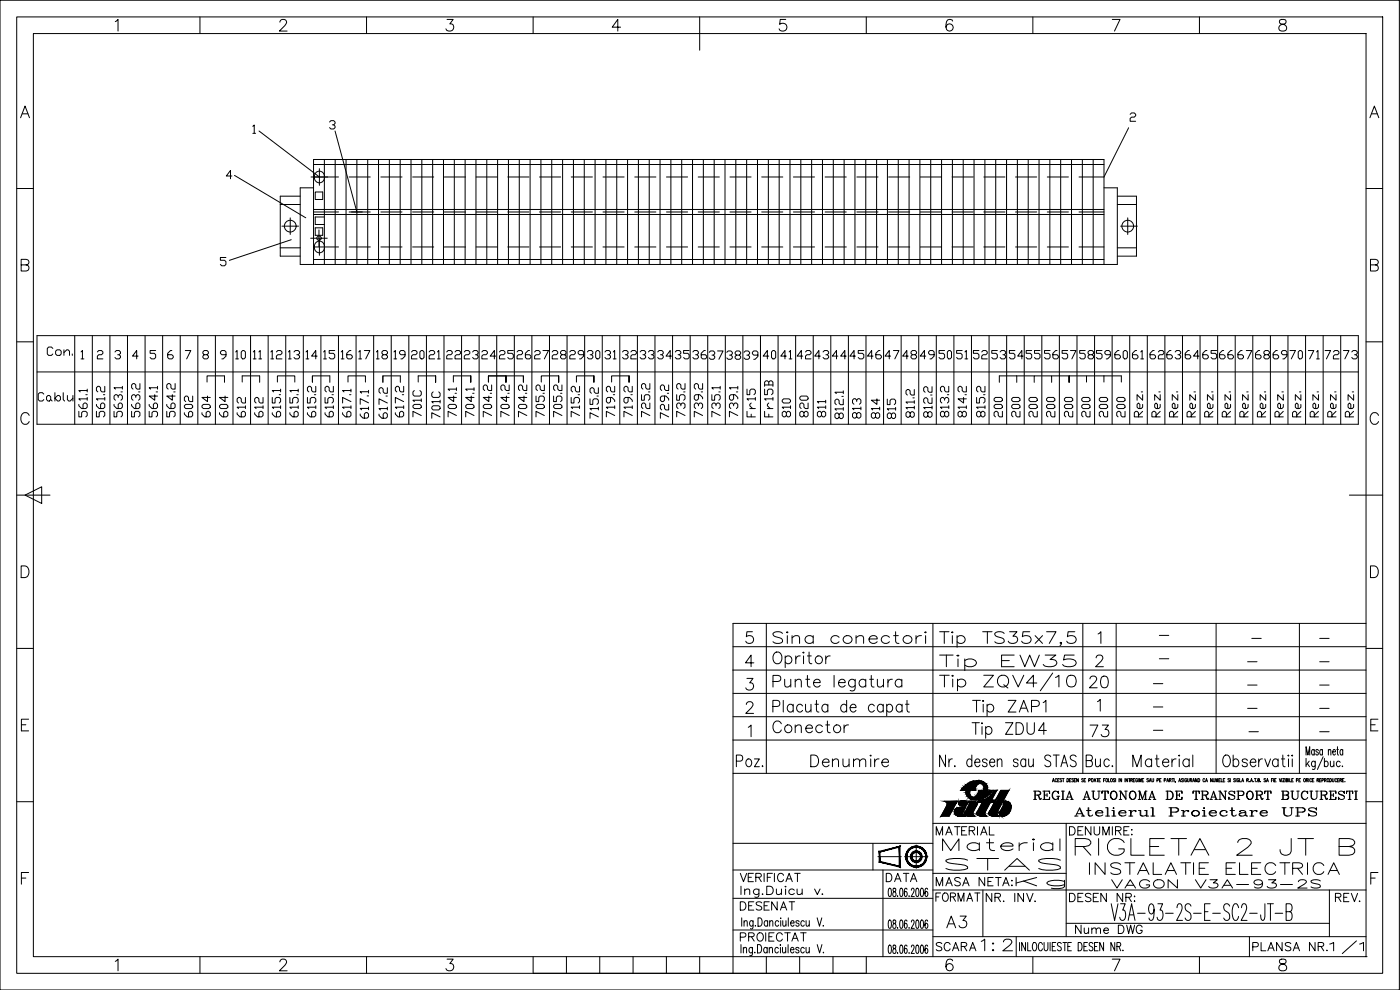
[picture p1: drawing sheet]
<svg xmlns="http://www.w3.org/2000/svg" width="420mm" height="297mm" viewBox="0 0 420 297" stroke-linecap="round" stroke-linejoin="round" font-family="sans-serif">
<defs><g id="words">
<text font-size="9.3" x="280.8" y="208.5">Tip ZQV4/10</text>
<text font-size="8.8" x="321.4" y="257.9">RIGLETA 2 JT B</text>
<g font-size="8.4">
<text x="280.8" y="195.4">Tip TS35x7,5</text>
<text x="280.8" y="202.5">Tip EW35</text>
<text x="290.3" y="222.6">Tip ZDU4</text>
</g>
<text font-size="7.5" x="397.9" y="287.5">1/1</text>
<g font-size="7.1">
<text x="230.7" y="194.4">Sina conectori</text>
<text x="230.7" y="221.2">Conector</text>
<text x="326" y="222.2">73</text>
<text x="219.8" y="231.4">Poz.</text>
<text x="242" y="231.4">Denumire</text>
<text x="281.5" y="256.5">Material</text>
<text x="282.6" y="262.5">STAS</text>
<text x="325.6" y="263.5">INSTALATIE ELECTRICA</text>
<text x="282.9" y="279.8">A3</text>
<text x="293.2" y="286.5">1:2</text>
</g>
<g font-size="6.6">
<text x="325.6" y="207.4">20</text>
<text x="303.7" y="267.8">Kg</text>
</g>
<g font-size="6.2">
<text x="10.2" y="121.7">Cablu</text>
<text x="43" y="126.3" transform="rotate(-90 43 126.3)">563.2</text>
<text x="48.3" y="126.3" transform="rotate(-90 48.3 126.3)">564.1</text>
<text x="169.7" y="126.3" transform="rotate(-90 169.7 126.3)">705.2</text>
<text x="175" y="126.3" transform="rotate(-90 175 126.3)">715.2</text>
<text x="180.6" y="126.6" transform="rotate(-90 180.6 126.6)">715.2</text>
<text x="344" y="126.3" transform="rotate(-90 344 126.3)">Rez.</text>
<text x="349.2" y="126.3" transform="rotate(-90 349.2 126.3)">Rez.</text>
<text x="321.4" y="246.2">Atelierul Proiectare UPS</text>
<text x="220.8" y="274.5">DESENAT</text>
</g>
<g font-size="5.7">
<text x="13.1" y="107.9">Con.</text>
<text x="69.5" y="109">10</text>
<text x="74.8" y="109">11</text>
<text x="80.1" y="109">12</text>
<text x="85.4" y="109">13</text>
<text x="90.7" y="109">14</text>
<text x="101.2" y="109">16</text>
<text x="111.8" y="109">18</text>
<text x="127.7" y="109">21</text>
<text x="133" y="109">22</text>
<text x="143.2" y="109">24</text>
<text x="153.8" y="109">26</text>
<text x="159.1" y="109">27</text>
<text x="169.7" y="109">29</text>
<text x="175" y="109">30</text>
<text x="180.3" y="109">31</text>
<text x="185.6" y="109">32</text>
<text x="190.9" y="109">33</text>
<text x="201.4" y="109">35</text>
<text x="206.7" y="109">36</text>
<text x="217" y="109">38</text>
<text x="233.2" y="109">41</text>
<text x="243.4" y="109">43</text>
<text x="248.7" y="109">44</text>
<text x="254" y="109">45</text>
<text x="259.3" y="109">46</text>
<text x="264.2" y="109">47</text>
<text x="274.8" y="109">49</text>
<text x="280.5" y="109">50</text>
<text x="285.8" y="109">51</text>
<text x="291" y="109">52</text>
<text x="301.6" y="109">54</text>
<text x="312.2" y="109">56</text>
<text x="322.8" y="109">58</text>
<text x="333.4" y="109">60</text>
<text x="338.7" y="109">61</text>
<text x="344" y="109">62</text>
<text x="354.5" y="109">64</text>
<text x="359.8" y="109">65</text>
<text x="370.4" y="109">67</text>
<text x="375.7" y="109">68</text>
<text x="385.9" y="109">70</text>
<text x="391.2" y="109">71</text>
<text x="401.8" y="109">73</text>
<text x="27.2" y="126.3" transform="rotate(-90 27.2 126.3)">561.1</text>
<text x="32.5" y="126.3" transform="rotate(-90 32.5 126.3)">561.2</text>
<text x="37.7" y="126.3" transform="rotate(-90 37.7 126.3)">563.1</text>
<text x="53.3" y="126.3" transform="rotate(-90 53.3 126.3)">564.2</text>
<text x="58.6" y="126.3" transform="rotate(-90 58.6 126.3)">602</text>
<text x="63.9" y="126.3" transform="rotate(-90 63.9 126.3)">604</text>
<text x="69.1" y="126.3" transform="rotate(-90 69.1 126.3)">604</text>
<text x="74.4" y="126.3" transform="rotate(-90 74.4 126.3)">612</text>
<text x="79.7" y="126.3" transform="rotate(-90 79.7 126.3)">612</text>
<text x="85" y="126.3" transform="rotate(-90 85 126.3)">615.1</text>
<text x="90.3" y="126.3" transform="rotate(-90 90.3 126.3)">615.1</text>
<text x="95.6" y="126.3" transform="rotate(-90 95.6 126.3)">615.2</text>
<text x="100.9" y="126.3" transform="rotate(-90 100.9 126.3)">615.2</text>
<text x="106.2" y="126.3" transform="rotate(-90 106.2 126.3)">617.1</text>
<text x="111.5" y="126.6" transform="rotate(-90 111.5 126.6)">617.1</text>
<text x="117.1" y="126.6" transform="rotate(-90 117.1 126.6)">617.2</text>
<text x="122.1" y="126.3" transform="rotate(-90 122.1 126.3)">617.2</text>
<text x="127.4" y="126.3" transform="rotate(-90 127.4 126.3)">701C</text>
<text x="133" y="126.6" transform="rotate(-90 133 126.6)">701C</text>
<text x="137.9" y="126.3" transform="rotate(-90 137.9 126.3)">704.1</text>
<text x="143.2" y="126.3" transform="rotate(-90 143.2 126.3)">704.1</text>
<text x="148.5" y="126.3" transform="rotate(-90 148.5 126.3)">704.2</text>
<text x="153.8" y="126.3" transform="rotate(-90 153.8 126.3)">704.2</text>
<text x="159.1" y="126.3" transform="rotate(-90 159.1 126.3)">704.2</text>
<text x="164.4" y="126.3" transform="rotate(-90 164.4 126.3)">705.2</text>
<text x="185.2" y="126.3" transform="rotate(-90 185.2 126.3)">719.2</text>
<text x="190.5" y="126.3" transform="rotate(-90 190.5 126.3)">719.2</text>
<text x="195.8" y="126.3" transform="rotate(-90 195.8 126.3)">725.2</text>
<text x="201.4" y="126.6" transform="rotate(-90 201.4 126.6)">729.2</text>
<text x="206.4" y="126.3" transform="rotate(-90 206.4 126.3)">735.2</text>
<text x="211.7" y="126.3" transform="rotate(-90 211.7 126.3)">739.2</text>
<text x="217" y="126.3" transform="rotate(-90 217 126.3)">735.1</text>
<text x="222.2" y="126.3" transform="rotate(-90 222.2 126.3)">739.1</text>
<text x="227.5" y="126.3" transform="rotate(-90 227.5 126.3)">Fr15</text>
<text x="232.8" y="126.3" transform="rotate(-90 232.8 126.3)">Fr15B</text>
<text x="238.1" y="126.3" transform="rotate(-90 238.1 126.3)">810</text>
<text x="243.4" y="126.3" transform="rotate(-90 243.4 126.3)">820</text>
<text x="248.7" y="126.3" transform="rotate(-90 248.7 126.3)">811</text>
<text x="254" y="127" transform="rotate(-90 254 127)">812.1</text>
<text x="259.3" y="126.6" transform="rotate(-90 259.3 126.6)">813</text>
<text x="264.9" y="126.6" transform="rotate(-90 264.9 126.6)">814</text>
<text x="269.5" y="126.6" transform="rotate(-90 269.5 126.6)">815</text>
<text x="280.5" y="126.3" transform="rotate(-90 280.5 126.3)">812.2</text>
<text x="285.8" y="126.3" transform="rotate(-90 285.8 126.3)">813.2</text>
<text x="291" y="126.3" transform="rotate(-90 291 126.3)">814.2</text>
<text x="296.3" y="126.3" transform="rotate(-90 296.3 126.3)">815.2</text>
<text x="301.6" y="126.3" transform="rotate(-90 301.6 126.3)">200</text>
<text x="306.9" y="126.3" transform="rotate(-90 306.9 126.3)">200</text>
<text x="312.2" y="126.3" transform="rotate(-90 312.2 126.3)">200</text>
<text x="317.5" y="126.3" transform="rotate(-90 317.5 126.3)">200</text>
<text x="322.8" y="126.3" transform="rotate(-90 322.8 126.3)">200</text>
<text x="328.1" y="126.3" transform="rotate(-90 328.1 126.3)">200</text>
<text x="333.4" y="126.3" transform="rotate(-90 333.4 126.3)">200</text>
<text x="338.7" y="126.3" transform="rotate(-90 338.7 126.3)">200</text>
<text x="354.2" y="126.3" transform="rotate(-90 354.2 126.3)">Rez.</text>
<text x="359.5" y="126.3" transform="rotate(-90 359.5 126.3)">Rez.</text>
<text x="364.8" y="126.3" transform="rotate(-90 364.8 126.3)">Rez.</text>
<text x="370.1" y="126.3" transform="rotate(-90 370.1 126.3)">Rez.</text>
<text x="375.4" y="126.3" transform="rotate(-90 375.4 126.3)">Rez.</text>
<text x="380.6" y="126.3" transform="rotate(-90 380.6 126.3)">Rez.</text>
<text x="385.9" y="126.3" transform="rotate(-90 385.9 126.3)">Rez.</text>
<text x="391.2" y="126.3" transform="rotate(-90 391.2 126.3)">Rez.</text>
<text x="396.5" y="126.3" transform="rotate(-90 396.5 126.3)">Rez.</text>
<text x="401.8" y="126.3" transform="rotate(-90 401.8 126.3)">Rez.</text>
<text x="407.1" y="126.3" transform="rotate(-90 407.1 126.3)">Rez.</text>
<text x="309" y="240.9">REGIA AUTONOMA DE TRANSPORT BUCURESTI</text>
<text x="279.8" y="251.9">MATERIAL</text>
<text x="319.6" y="251.9">DENUMIRE:</text>
<text x="220.8" y="265.6">VERIFICAT</text>
<text x="264.6" y="265.6">DATA</text>
<text x="279.8" y="267.1">MASA NETA:</text>
<text x="332.3" y="267.8">VAGON V3A-93-2S</text>
<text x="279.8" y="271.6">FORMAT</text>
<text x="294.9" y="271.6">NR. INV.</text>
<text x="319.6" y="271.6">DESEN NR:</text>
<text x="399.7" y="271.6">REV.</text>
<text x="321.4" y="281.2">Nume DWG</text>
<text x="220.8" y="283.6">PROIECTAT</text>
<text x="279.8" y="286.5">SCARA</text>
<text x="374.6" y="286.5">PLANSA NR.</text>
</g>
<g font-size="2.6">
<text x="346.8" y="191.9">-</text>
<text x="374.3" y="192.6">-</text>
<text x="394.8" y="192.6">-</text>
<text x="346.8" y="199">-</text>
<text x="373.2" y="199.7">-</text>
<text x="394.8" y="199.7">-</text>
<text x="345" y="206.4">-</text>
<text x="373.2" y="206.7">-</text>
<text x="394.8" y="206.7">-</text>
<text x="345" y="213.4">-</text>
<text x="373.2" y="213.8">-</text>
<text x="394.8" y="213.8">-</text>
<text x="345" y="220.5">-</text>
<text x="373.6" y="220.8">-</text>
<text x="394.8" y="220.8">-</text>
</g>
</g></defs>
<!-- layer: 0 -->
<g fill="none" stroke="#000" stroke-width=".3">
<path d="M0 .1h420v296.9h-420zM5 5.1h410v286.9h-410zM10 10.1h400v276.9h-400zM34.6 6.5l.8-.7v3.5M60 5.1v5M84 6.7l.3-.7a1.13 1.13 0 0 1 1.5 .2 1.11 1.11 0 0 1-.3 1.5l-1.7 1.6h2.4M110 5.1v5M134.2 5.8h1.8l-1 1.4a1.12 1.12 0 0 1 1.2 1.3 1.12 1.12 0 0 1-1.5 .8l-.5-.1-.4-.5M160 5.1v5M186.2 8.2h-2.5l1.7-2.4v3.5M210 5.1v10M235.8 5.8h-1.6l-.2 1.5a1.24 1.24 0 0 1 1.9 0 1.24 1.24 0 0 1-.3 1.8 1.24 1.24 0 0 1-1.8-.4"/>
<path d="M260 5.1v5M285.9 6.3a1.05 1.05 0 0 0-1.5-.3 2.73 2.73 0 0 0 0 3.2 1.09 1.09 0 0 0 1.6-.5 1.09 1.09 0 0 0-.8-1.5 1.09 1.09 0 0 0-1.3 1M310 5.1v5M333.8 5.8h2.3l-1.6 3.5M360 5.1v5M384.1 6a.72 .72 0 0 0 .4 1.2 1.43 1.43 0 0 1 1.6 1.5 1.21 1.21 0 0 1-1.3 .7 1.21 1.21 0 0 1-1-1.2 1.59 1.59 0 0 1 1.7-1 .72 .72 0 0 0 .3-1.2l-.5-.2zM6.2 35.3l1.3-3.5 1.3 3.5M6.7 34.1h1.7M75.9 37.9l.4-.4v2.5M77.7 39.3l18.2 13.8M98.9 36.6l.4-.4h.9l.4 .4v.4l-.4 .5h-.5M100.2 37.5l.4 .4v.4l-.4 .4h-.9l-.4-.4"/>
<path d="M100.6 39.3l6.5 24.3M338.7 38.3l-7.4 14.8h-7.5M339.2 34.3l.4-.4h.8l.4 .4v.4l-.4 .4h-.8l-.4 .5v.8h1.6M411.1 35.3l1.4-3.5 1.3 3.5M411.6 34.1h1.7M5 56.6h5M69.6 52.8h-1.7l1.3-1.7v2.5M70.4 52.6l21.4 12.7M75.9 40h.8M90.1 58.9h-6v18h6M93.4 53.1h8.2M94.1 49.4h237.2"/>
<path d="M94.1 56.4h-4v23h245.2v-23h-4M94.4 52.9a1.54 1.54 0 0 0 1.2 1.9 1.54 1.54 0 0 0 1.8-1.4M94.4 52.9a1.5 1.5 0 0 1 1.5-1.5 1.5 1.5 0 0 1 1.5 1.5M94.6 57.6h2.2v2.3h-2.2zM95.9 50.6v5M97.3 47.9v31.5M100.6 47.9v31.5M103.9 47.9v31.5M104.8 53.1h6.3M107.1 47.9v31.5M110.4 47.9v31.5M113.6 47.9v31.5"/>
<path d="M114.3 53.1h6.3M116.9 47.9v31.5M120.1 47.9v31.5M123.3 47.9v31.5M123.8 53.1h6.4M126.6 47.9v31.5M129.8 47.9v31.5M133.1 47.9v31.5M133.3 53.1h6.4M136.3 47.9v31.5M139.6 47.9v31.5M142.8 47.9v31.5"/>
<path d="M142.9 53.1h6.3M146.1 47.9v31.5M149.3 47.9v31.5M152.4 53.1h6.3M152.6 47.9v31.5M155.8 47.9v31.5M159.1 47.9v31.5M161.9 53.1h6.4M162.3 47.9v31.5M165.6 47.9v31.5M168.8 47.9v31.5M171.4 53.1h6.4"/>
<path d="M172.1 47.9v31.5M175.3 47.9v31.5M178.6 47.9v31.5M181 53.1h6.3M181.8 47.9v31.5M185.1 47.9v31.5M188.3 47.9v31.5M190.5 53.1h6.3M191.6 47.9v31.5M194.8 47.9v31.5M198.1 47.9v31.5M200 53.1h6.4"/>
<path d="M201.3 47.9v31.5M204.6 47.9v31.5M207.8 47.9v31.5M209.5 53.1h6.4M211.1 47.9v31.5M214.3 47.9v31.5M217.6 47.9v31.5M219.1 53.1h6.3M220.8 47.9v31.5M224.1 47.9v31.5M227.3 47.9v31.5M228.6 53.1h6.3"/>
<path d="M230.6 47.9v31.5M233.8 47.9v31.5M237.1 47.9v31.5M238.1 53.1h6.4M240.3 47.9v31.5M243.6 47.9v31.5M246.8 47.9v31.5M247.6 53.1h6.4M250.1 47.9v31.5M253.3 47.9v31.5M256.6 47.9v31.5M257.2 53.1h6.3"/>
<path d="M259.8 47.9v31.5M263.1 47.9v31.5M266.3 47.9v31.5M266.7 53.1h6.3M269.6 47.9v31.5M272.8 47.9v31.5M276.1 47.9v31.5M276.2 53.1h6.4M279.3 47.9v31.5M282.6 47.9v31.5M285.7 53.1h6.4M285.8 47.9v31.5"/>
<path d="M289.1 47.9v31.5M292.3 47.9v31.5M295.3 53.1h6.3M295.6 47.9v31.5M298.8 47.9v31.5M302.1 47.9v31.5M304.8 53.1h6.3M305.3 47.9v31.5M308.6 47.9v31.5M311.8 47.9v31.5M314.3 53.1h6.4M315.1 47.9v31.5"/>
<path d="M318.3 47.9v31.5M321.6 47.9v31.5M324.8 47.9v31.5M328.1 47.9v31.5M335.3 58.9h5.8v18h-5.8M410 56.6h5M6.3 79.5l2.1-.2a.82 .82 0 0 0 0-1.3l-2.1-.2v3.5h1.5a.92 .92 0 0 0 .9-.9 .92 .92 0 0 0-.9-.9M67.8 77.3h-1.7v.8h1.3l.4 .4v.8l-.4 .5h-.8l-.5-.5M84.1 61.4h6M84.1 74.4h6M84.6 67.9h5M87.1 65.4v5"/>
<path d="M87.4 71.9l-18.6 6.2M93.2 71.5h5M94.1 79.4v-31.5h237.2v31.5M94.1 64.4h237.2M94.1 62.9h237.2M94.1 74.1h7.5M94.1 63.6h7.5M94.1 77.9h237.2M94.6 68.4h2.2v2.2h-2.2zM95.7 69v5M95.9 71.6v5M97.3 65.1h-2.7v2.3h2.7"/>
<path d="M97.4 73.9a1.54 1.54 0 0 0-1.8-1.5 1.54 1.54 0 0 0-1.2 2 1.5 1.5 0 0 0 1.5 1.4 1.5 1.5 0 0 0 1.5-1.5M104.8 74.1h6.3M104.8 63.6h6.3M114.3 74.1h6.3M114.3 63.6h6.3M123.8 74.1h6.4M123.8 63.6h6.4M133.3 74.1h6.4M133.3 63.6h6.4M142.9 74.1h6.3M142.9 63.6h6.3M152.4 74.1h6.3"/>
<path d="M152.4 63.6h6.3M161.9 74.1h6.4M161.9 63.6h6.4M171.4 74.1h6.4M171.4 63.6h6.4M181 74.1h6.3M181 63.6h6.3M190.5 74.1h6.3M190.5 63.6h6.3M200 74.1h6.4M200 63.6h6.4M209.5 74.1h6.4"/>
<path d="M209.5 63.6h6.4M219.1 74.1h6.3M219.1 63.6h6.3M228.6 74.1h6.3M228.6 63.6h6.3M238.1 74.1h6.4M238.1 63.6h6.4M247.6 74.1h6.4M247.6 63.6h6.4M257.2 74.1h6.3M257.2 63.6h6.3M266.7 74.1h6.3"/>
<path d="M266.7 63.6h6.3M276.2 74.1h6.4M276.2 63.6h6.4M285.7 74.1h6.4M285.7 63.6h6.4M295.3 74.1h6.3M295.3 63.6h6.3M304.8 74.1h6.3M304.8 63.6h6.3M314.3 74.1h6.4M314.3 63.6h6.4M323.8 74.1h7.5"/>
<path d="M323.8 63.6h7.5M335.3 61.4h5.8M335.3 74.4h5.8M336.3 67.9h5M338.4 65.4v5M411.3 79.5l2-.2a.82 .82 0 0 0 0-1.3l-2-.2v3.5h1.5a.92 .92 0 0 0 .9-.9 .92 .92 0 0 0-.9-.9M5 102.6h5M11.1 100.7h396.5v26.6h-396.5zM11.1 111.6h396.5M22.4 100.7v26.6M24.3 105.6l.4-.4v2.5M24.3 107.7h.9"/>
<path d="M27.7 100.7v26.6M29.2 105.6l.4-.4h.9l.4 .4v.4l-.4 .4h-.9l-.4 .4v.9h1.7M33 100.7v26.6M34.5 105.6l.4-.4h.9l.4 .4v.4l-.4 .4h-.5M35.8 106.4l.4 .4v.5l-.4 .4h-.9l-.4-.4M38.3 100.7v26.6M41.4 106.8h-1.6l1.2-1.6v2.5M43.5 100.7v26.6M46.7 105.2h-1.6v.8h1.2l.4 .4v.9l-.4 .4h-.8l-.4-.4M48.8 100.7v26.6M51.6 105.2h-.4l-.9 .8v1.3l.4 .4h.9l.4-.4v-.5l-.4-.4h-1.3M54.1 100.7v26.6"/>
<path d="M55.6 105.2h1.7l-1.3 2.5M59.4 100.7v26.6M61.3 106.4l-.4-.4v-.4l.4-.4h.8l.4 .4v.4l-.4 .4h-.8l-.4 .4v.5l.4 .4h.8l.4-.4v-.5l-.4-.4M62.1 114.6v-1.8h5.3v1.9M64.6 100.7v26.6M67.8 106.4h-1.2l-.4-.4v-.4l.4-.4h.8l.4 .4v1.2l-.8 .9h-.4M69.9 100.7v26.6M72.7 114.6v-1.8h5.2v1.9M75.2 100.7v26.6M80.5 100.7v26.6M83.2 114.6v-1.8h5.3v1.8M85.8 100.7v26.6"/>
<path d="M91 100.7v26.6M93.8 114.6v-1.8h5.2v1.9M93.8 112.8v1.9M96.3 100.7v26.6M100.5 105.2h-1.7v.8h1.2l.5 .4v.9l-.5 .4h-.8l-.4-.4M101.6 100.7v26.6M104.4 114.6v-1.8h5.3v1.8M106.9 100.7v26.6M109.3 105.2h1.7l-1.2 2.5M112.1 100.7v26.6M114.9 114.7v-1.9h5.2v1.9M114.9 112.8v1.8"/>
<path d="M117.4 100.7v26.6M121.6 106.4h-1.3l-.4-.4v-.4l.4-.4h.8l.5 .4v1.2l-.9 .9h-.4M122.7 100.7v26.6M123.5 105.6l.4-.4h.9l.4 .4v.4l-.4 .4h-.9l-.4 .4v.9h1.7M128 100.7v26.6M130.7 114.6v-1.8v1.9M130.7 112.8h-5.2v1.8M133.2 100.7v26.6M138.5 100.7v26.6M139.3 105.6l.5-.4h.8l.4 .4v.4l-.4 .4h-.8l-.5 .4v.9h1.7M141.3 114.6v-1.8v1.9M141.3 112.8h-5.2v1.8"/>
<path d="M143.8 100.7v26.6M146.6 114.6v-1.8h5.2v1.9M146.6 112.8h10.5v1.9M149.1 100.7v26.6M154.4 100.7v26.6M159.6 100.7v26.6M164.9 100.7v26.6M167.7 112.8h-5.3v1.8M170.2 100.7v26.6M175.5 100.7v26.6M178.2 114.6v-1.8v1.9M178.2 112.8h-5.2v1.8"/>
<path d="M180.7 100.7v26.6M186 100.7v26.6M188.8 114.6v-1.8v1.9M188.8 112.8h-5.3v1.8M191.3 100.7v26.6M196.6 100.7v26.6M201.8 100.7v26.6M207.1 100.7v26.6M212.4 100.7v26.6M217.7 100.7v26.6M222.9 100.7v26.6M227.5 106.5h-1.3l-.4-.4v-.4l.4-.4h.8l.5 .4v1.3l-.9 .8h-.4"/>
<path d="M228.2 100.7v26.6M230.7 106.8h-1.7l1.3-1.6v2.5M233.5 100.7v26.6M238.8 100.7v26.6M240.9 106.8h-1.7l1.3-1.6v2.5M244.1 100.7v26.6M249.3 100.7v26.6M254.6 100.7v26.6M259.9 100.7v26.6M265.2 100.7v26.6M270.4 100.7v26.6M274.4 116.9v1.6h-.8l-.5-.4v-.8l-.4-.4h-.4l-.4 .4v.8l.4 .4"/>
<path d="M275.7 100.7v26.6M281 100.7v26.6M286.3 100.7v26.6M291.5 100.7v26.6M296.8 100.7v26.6M299.3 105.2h-1.7v.8h1.3l.4 .4v.9l-.4 .4h-.8l-.5-.4M302.1 100.7v26.6M305.1 112.8v1.9M307.4 100.7v26.6M310.4 114.7v-1.9h5.2v1.9M310.4 112.8h-10.5v1.9M312.7 100.7v26.6"/>
<path d="M315.6 112.8h5.2v1.9v-1.9h5.3v1.8M317.9 100.7v26.6M323.2 100.7v26.6M326.1 112.8h10.4M328.5 100.7v26.6M331.3 112.8v1.8M333.8 100.7v26.6M336.5 112.8v1.8M339 100.7v26.6M344.3 100.7v26.6M349.6 100.7v26.6M354.9 100.7v26.6"/>
<path d="M360.2 100.7v26.6M365.4 100.7v26.6M370.7 100.7v26.6M376 100.7v26.6M381.3 100.7v26.6M383.3 105.2h-.4l-.8 .8v1.3l.4 .4h.8l.4-.4v-.5l-.4-.4h-1.2M386.5 100.7v26.6M391.8 100.7v26.6M397.1 100.7v26.6M397.7 105.2h1.6l-1.2 2.5M402.4 100.7v26.6M410 102.6h5"/>
<path d="M8.8 124.6a1.29 1.29 0 0 0-1.5-.8 1.29 1.29 0 0 0-1 1.3 1.53 1.53 0 0 0 .3 1.7 1.53 1.53 0 0 0 1.7 .3l.5-.6M273.1 124l.5-.5h.4l.4 .5v.8l-.4 .4h-.4l-.5-.4v-.8l-.4-.5h-.4l-.4 .5v.8l.4 .4h.4l.4-.4M274.4 122.3h-2.5l.4 .4M274.4 120.6h-2.5l.4 .4M413.7 124.6a1.29 1.29 0 0 0-1.5-.8 1.29 1.29 0 0 0-1 1.3 1.54 1.54 0 0 0 .4 1.7 1.54 1.54 0 0 0 1.6 .3l.5-.6M5 148.6h10M7.5 148.6l5-2.5v5zM405 148.6h10M6.3 169.8h1.2a1.87 1.87 0 0 1 1.2 1.7 1.87 1.87 0 0 1-1.2 1.8h-1.2zM411.3 169.8h1.2a1.87 1.87 0 0 1 1.2 1.7 1.87 1.87 0 0 1-1.2 1.8h-1.2zM5 194.5h5M220 194h190"/>
<path d="M230 187v45M280 187v100M325 187v45M335 187v45M365 187v45M390 187v45M410 194.5h5M410 187h-190v45M6.4 217.5h1.4M8.6 215.8h-2.2v3.5h2.2M220 215h190M220 208h190"/>
<path d="M220 201h190M411.4 217.5h1.3M413.5 215.8h-2.1v3.5h2.1M220 222h190M288.3 237.1h1.2M289.3 236l-.3 .3M290.3 238.8l.8 .8M290.4 236.2l-.5 1.4 .4 1.2M291.1 237.1v1.4M291.1 238.5l.5 .6M291.1 239.6l.7 .3M291.6 239.1l.9 .1"/>
<path d="M291.8 236.2l-.1 .9h.9l.1-.8M292.6 239.2h-.1M292.7 236.3h.1M292.9 236l-.2 .3M293.1 235.6l-.2 .4M293.2 234.3a2.49 2.49 0 0 1 2.7 1 2.49 2.49 0 0 1 0 2.8M293.2 234.3l-1.4 .1-1.1 .5M293.6 238l-1 1.1M293.6 237.9v.1M293.6 237.9h.1M293.7 237.6h.1M293.7 237.6l-.1 .3"/>
<path d="M293.7 237.4v.2M293.7 237.4v-.3h1l-.2 1M294.3 235l-.6 .1-.6 .5M294.3 235l.7 .4M295 235.4l.3 .7-.1 1M295.7 239.8l-1 .4-1.4 .2M296.8 237.1h1.2M297.5 237.8h.1M298.2 237.7l-1.2 1.2M298.2 237.7l.4-.6h.5l-1.5 3h1.4l-.4 .7h-1.4l-1.7 3.2 .2 .5 .5 .4h-1.8a.99 .99 0 0 1-1.2-1.2l1.6-2.9h-1.4M315.8 234.6l.3-1 .3 1M316 234.3h.3"/>
<path d="M317.2 233.8a.29 .29 0 0 0-.4-.2 .29 .29 0 0 0-.1 .4v.2a.29 .29 0 0 0 .1 .4 .29 .29 0 0 0 .4-.2M317.4 234.1h.3M317.9 233.6h-.5v1M318.6 233.7h-.5l.5 .6-.1 .3-.4-.2M318.9 233.6h.5M319.1 233.6v1M320.2 233.6a.5 .5 0 0 1 .5 .5 .5 .5 0 0 1-.5 .5zM321 234.1h.3M321.5 233.6h-.5v1M322.2 233.7h-.5l.5 .6-.2 .3-.3-.2M322.4 234.1h.3M322.9 233.6h-.5v1"/>
<path d="M323.6 233.6v1l-.5-1v1M325.1 233.7h-.5l.4 .4a.27 .27 0 0 1 .1 .5 .27 .27 0 0 1-.5-.2M325.4 234.1h.2M325.8 233.6h-.4v1M326.7 234.1h.5v-.5h-.5v1M327.7 233.6a.44 .44 0 0 1 .4 .5 .44 .44 0 0 1-.5 .3zM328.3 234.6l.3-1 .3 1M328.4 234.3h.4M329.1 233.6h.5M329.4 233.6v1M329.8 234.1h.3M330.3 233.6h-.5v1"/>
<path d="M331.2 234.1h.3M331.7 233.6h-.5v1M332 233.6h.1a.44 .44 0 0 1 .4 .5 .44 .44 0 0 1-.6 .3zM332.7 233.6v1h.4M333.4 233.6h.1a.44 .44 0 0 1 .4 .5 .44 .44 0 0 1-.6 .3zM334.6 233.7h-.5l.5 .6-.2 .3-.3-.2M334.8 233.6v1M335.8 233.6v1M336.6 233.6v1l-.5-1v1M337.6 233.6v1M338.4 233.6v1l-.5-1v1M338.7 233.6h.5"/>
<path d="M339 233.6v1M339.4 234.1l.4-.1v-.4h-.4v1M339.6 234.1l.3 .5M340.1 234.1h.3M340.6 233.6h-.5v1M341.4 233.8a.29 .29 0 0 0-.4-.2 .29 .29 0 0 0-.2 .4v.2a.29 .29 0 0 0 .3 .4 .29 .29 0 0 0 .3-.4h-.2M341.6 233.6v1M341.9 234.6v-1l.3 1 .3-1v1M342.8 234.1h.3M343.3 233.6h-.5v1M344.7 233.7h-.5l.5 .6-.2 .3-.3-.2M344.9 234.6l.3-1 .3 1"/>
<path d="M345 234.3h.4M345.7 233.6v.7l.2 .3 .3-.2v-.8M347.2 234.1h.5v-.5h-.5v1M348 234.1h.3M348.5 233.6h-.5v1M349.4 234.1h.4v-.5h-.4v1M350.2 234.6l.2-1 .3 1M350.3 234.3h.3M351 234.1l.4-.1v-.4h-.4v1M351.2 234.1l.3 .5M351.7 233.6h.5M352 233.6v1"/>
<path d="M352.4 233.6v1M353.7 234.6l.3-1 .3 1M353.9 234.3h.3M355.1 233.7h-.5l.5 .6-.2 .3-.3-.2M355.3 233.6v1M356.1 233.8a.29 .29 0 0 0-.3-.2 .29 .29 0 0 0-.2 .4v.2a.29 .29 0 0 0 .3 .4 .29 .29 0 0 0 .2-.4h-.1M356.4 233.6v.8l.2 .2 .2-.2 .1-.8M357.2 234.1l.4-.1v-.4h-.4v1M357.4 234.1l.3 .5M357.9 234.6l.3-1 .3 1M358 234.3h.4M359.3 233.6v1l-.6-1v1"/>
<path d="M359.5 233.6a.5 .5 0 0 1 .6 .5 .5 .5 0 0 1-.6 .5zM361.6 233.8a.29 .29 0 0 0-.4-.2 .29 .29 0 0 0-.2 .4v.2a.29 .29 0 0 0 .2 .4 .29 .29 0 0 0 .4-.2M361.8 234.6l.3-1 .3 1M361.9 234.3h.4M363.8 233.6v1l-.5-1v1M364.1 233.6v.7l.2 .3 .3-.2v-.8M364.9 234.6v-1l.3 1 .3-1v1M365.8 234.1h.3M366.3 233.6h-.5v1M366.5 233.6v1h.4M367.1 234.1h.3M367.6 233.6h-.5v1"/>
<path d="M369 233.7l-.4-.1-.1 .3 .5 .5h-.5M369.2 233.6v1M370.7 233.7h-.5l.5 .6-.1 .3-.4-.2M371 233.6v1M371.8 233.8a.29 .29 0 0 0-.3-.2 .29 .29 0 0 0-.2 .4v.2a.29 .29 0 0 0 .2 .4 .29 .29 0 0 0 .3-.4h-.2M372 233.6v1h.5M372.6 234.6l.3-1 .3 1M372.8 234.3h.3M374.2 234.1l.4-.1v-.4h-.4v1M374.4 234.1l.3 .5M375.3 234.6l.3-1 .3 1M375.4 234.3h.4"/>
<path d="M376.5 233.6h.5M376.7 233.6v1M377.5 234.1l.4-.1v-.4h-.4v1l.4-.1-.1-.4M379.8 233.7h-.5l.5 .6-.1 .3-.4-.2M380.1 234.6l.3-1 .3 1M380.2 234.3h.3M381.6 234.1h.3M382 233.6h-.4v1M382.2 233.6v1M382.5 234.1h.3M383 233.6h-.5v1M383.9 233.6l.3 1 .3-1"/>
<path d="M384.7 233.6v1M384.9 233.6h.6l-.6 1h.6M385.7 233.6v1M386 234.1l.4-.1v-.4h-.4v1l.4-.1-.1-.4M386.7 233.6v1M387 233.6v1h.5M387.7 234.1h.3M388.1 233.6h-.4v1M389.1 234.1h.4v-.5h-.4v1M389.8 234.1h.3M390.3 233.6h-.5v1M391.4 233.6a.48 .48 0 0 1 .4 .5 .48 .48 0 0 1-.4 .4z"/>
<path d="M392 234.1l.5-.1v-.4h-.5v1M392.3 234.1l.2 .5M392.8 233.6v1M393.6 233.8a.29 .29 0 0 0-.3-.2 .29 .29 0 0 0-.2 .4v.2a.29 .29 0 0 0 .2 .4 .29 .29 0 0 0 .3-.2M393.9 234.1h.3M394.3 233.6h-.4v1M395.3 234.1l.4-.1v-.4h-.4v1M395.5 234.1l.3 .5M396 234.1h.3M396.5 233.6h-.5v1M396.7 234.1h.5v-.5h-.5v1M397.5 234.1l.4-.1v-.4h-.4v1"/>
<path d="M397.8 234.1l.2 .5M399.1 233.6a.5 .5 0 0 1 .5 .5 .5 .5 0 0 1-.5 .5zM399.8 233.6l.1 .8 .2 .2 .2-.2 .1-.8M401.2 233.8a.29 .29 0 0 0-.4-.2 .29 .29 0 0 0-.1 .4v.2a.29 .29 0 0 0 .1 .4 .29 .29 0 0 0 .4-.2M401.4 234.1h.3M401.9 233.6h-.5v1M402.1 234.1l.5-.1v-.4h-.5v1M402.4 234.1l.2 .5M402.9 234.1h.3M403.4 233.6h-.5v1M410 232h-190v60M5 240.5h5"/>
<path d="M220 253h60M262 253v8M263.5 257h7M271.5 257h7M275 253.5v7M280 247h130M283.3 240.4h4.1M286.9 241.1l-2 3.8h-2.5l1.8-3.2M289.2 243.4l.7-1.3-2.2 .2a1.29 1.29 0 0 0-1.2 1.3 1.29 1.29 0 0 0 1.3 1.3h2l-.7-.5M291.9 240.4h-1.4l.3 .2 .1 .6-1.3 2.5a1 1 0 0 0 1.2 1.2h1.8l-.5-.4-.2-.5 1.2-2.4M296.8 243.7a1 1 0 0 0 1.3 1.2h1.7l-.5-.4-.1-.7 3.5-6.7h-2.4l-1.3 2.6h.6l-.8 1.4h-.6l-1.3 2.6M301.2 240.4a1.98 1.98 0 0 1 2.1 1.1 1.98 1.98 0 0 1-.4 2.3l-.8 .7a1.18 1.18 0 0 1-1.3 .4 1.18 1.18 0 0 1-.8-1.1l1.2-2.4"/>
<path d="M320 247v34M410 240.5h5M6.4 263.5h1.4M8.6 261.8h-2.2v3.5M220 279h60M220 269.5h60M220 261h60M222.4 265.9v2.5M222.6 275.4v2.5M223.3 276.7l.4-.5 .5 .1 .1 1.6M223.3 276.2v1.7M223.5 267.2a1.02 1.02 0 0 1 1.4-.3l.1 1.5"/>
<path d="M223.5 266.7v1.7M226 276.2l-.1 2.3-.2 .2-.5-.1M226 276.6l-.2-.3a.81 .81 0 0 0-.9 .6 .81 .81 0 0 0 .5 1l.6-.4M227.5 275.4a1.35 1.35 0 0 1 1.3 .9 1.35 1.35 0 0 1-.4 1.5l-.9 .1zM227.8 266.7v1.9a.77 .77 0 0 1-1.3 .5M227.8 267.1a.9 .9 0 0 0-1.4-.2 .9 .9 0 0 0 0 1.4 .9 .9 0 0 0 1.4-.2M230.1 265.9h1a1.28 1.28 0 0 1 1 1.3 1.28 1.28 0 0 1-1 1.2h-1zM230.4 276.6l-.2-.3a.81 .81 0 0 0-1 .6 .81 .81 0 0 0 .6 1l.6-.4M230.4 276.2v1.7M231 276.7l.4-.5 .5 .1v1.6M231 276.2v1.7M233 266.7l.2 1.6a1.02 1.02 0 0 0 1.3-.4"/>
<path d="M233.7 276.6l-.2-.3a.81 .81 0 0 0-.9 .6 .81 .81 0 0 0 .5 1l.6-.4M234.3 276.2v1.7M234.5 266.7v1.7M234.9 276.2l.1 1.6 .4 .1 .5-.5M235.8 266.7v1.7M235.9 276.2v1.7M236.6 275.4v2.5M237.3 277h1l-.1-.7a.81 .81 0 0 0-1 .6 .81 .81 0 0 0 .5 1l.6-.4M238.4 267.1a.9 .9 0 0 0-1.4-.2 .9 .9 0 0 0 0 1.4 .9 .9 0 0 0 1.4-.2M239.2 266.7l.2 1.6a1.03 1.03 0 0 0 1.3-.4M239.8 276.6a.5 .5 0 0 0-.5-.4 .5 .5 0 0 0-.4 .4l.2 .4 .6 .2 .1 .3a.5 .5 0 0 1-.5 .4 .5 .5 0 0 1-.4-.4M240.7 266.7v1.7"/>
<path d="M241.4 276.6l-.2-.3a.81 .81 0 0 0-.9 .6 .81 .81 0 0 0 .5 1l.6-.4M241.9 276.2l.1 1.6 .4 .1 .5-.5M242.9 276.2v1.7M244.5 266.7l.8 1.7 .8-1.7M245.2 275.4l.7 2.5 .7-2.5M246.8 268.2l-.1 .1h.2M247.1 277.7v.2l.1-.1M265 261v26M266.8 266.6l.3-.1 .4 .5v1.5l-.4 .5-.3-.1-.2-.4zM266.8 276.2l.3-.2 .4 .5v1.6l-.4 .4-.3-.1-.2-.3zM268.1 266.6v.7a.85 .85 0 0 1 .8 .8 .85 .85 0 0 1-.6 .9 .94 .94 0 0 1-.3-1 .94 .94 0 0 1 .8-.7v-.7zM268.1 276.2v.7a.85 .85 0 0 1 .8 .7 .85 .85 0 0 1-.6 .9 .94 .94 0 0 1-.3-.9 .94 .94 0 0 1 .8-.7v-.7z"/>
<path d="M269.4 268.8l.1 .1M269.4 278.3l.1 .1M270.2 266.6l.4-.1 .3 .5v1.5l-.3 .5-.5-.5zM270.2 276.2l.4-.2 .3 .5v1.6l-.3 .4-.5-.4zM272.2 266.9l-.4-.4a1.8 1.8 0 0 0 .1 2.5 .9 .9 0 0 0-.1-1.6l-.4 .8M272.2 276.4l-.4-.4a1.8 1.8 0 0 0 .1 2.5 .9 .9 0 0 0-.1-1.5l-.4 .7M272.8 268.8l.1 .1M272.8 278.3l.1 .1M273.5 267.1l.3-.6 .5 .2v.7l-.8 1.6h.9M273.5 276.6l.3-.6 .5 .3v.7l-.8 1.5h.9M275 266.6l.4-.1 .3 .5v1.5l-.3 .5-.4-.1-.1-.4zM275 276.2l.4-.2 .3 .5v1.6l-.3 .4-.4-.1-.1-.3z"/>
<path d="M276.4 266.6l.4-.1 .3 .5v1.5l-.3 .5-.4-.1-.1-.4zM276.4 276.2l.4-.2 .3 .5v1.6l-.3 .4-.4-.1-.1-.3zM278.4 266.9l-.4-.4a1.82 1.82 0 0 0 .1 2.5 .9 .9 0 0 0-.1-1.6l-.4 .8M278.4 276.4l-.4-.4a1.82 1.82 0 0 0 .1 2.5 .9 .9 0 0 0-.1-1.5l-.4 .7M280 267h130M280 262h40M295 267v14M320 277h79M333.5 271.2l1 5 1-5M336.3 271.2h1.4l-.8 1.9h.4a2.19 2.19 0 0 1-.2 3.1 .87 .87 0 0 1-1.1-1M338.6 276.2l1-5 1 5M339 274.5h1.2"/>
<path d="M341.4 274h2.3M346.4 272.8l-.2 .7-.6 .8a1.77 1.77 0 0 1 0-3.1l.4 .2a6.1 6.1 0 0 1 0 4.5l-.7 .3-.3-.3-.2-.5M347.5 271.2h1.4l-.8 1.9h.4a2.17 2.17 0 0 1-.2 3.1 .87 .87 0 0 1-1.1-1M349.8 274h2.3M353.2 272.3v-.2a.87 .87 0 0 1 1.1-.9l.3 .4a2.51 2.51 0 0 1-.2 2.2l-1.3 2.4h1.8M357.4 271.9l-.2-.5a1.08 1.08 0 0 0-1.5 .4 1.08 1.08 0 0 0 .5 1.5 1.61 1.61 0 0 1 1.2 1.2 1.61 1.61 0 0 1-.6 1.7l-.9-.3-.2-.5M358.2 274h2.3M361.5 273.5h1M363.2 271.2h-1.7v5h1.7M363.9 274h2.3M369 271.9l-.2-.5a1.08 1.08 0 0 0-1.5 .4 1.08 1.08 0 0 0 .5 1.5 1.61 1.61 0 0 1 1.2 1.2 1.61 1.61 0 0 1-.6 1.7l-.9-.3-.2-.5M371.7 272.3a1.06 1.06 0 0 0-1.1-1.1 4.3 4.3 0 0 0 0 5 1.06 1.06 0 0 0 1.1-1.2"/>
<path d="M372.6 272.3v-.2a.87 .87 0 0 1 1-.9l.4 .4a2.51 2.51 0 0 1-.2 2.2l-1.3 2.4h1.8M375 274h2.3M379.6 271.2v3.8l-.2 .9-.5 .3a1.61 1.61 0 0 1-.6-1.7M380.4 271.2h1.8M381.3 271.2v5M382.7 274h2.3M386 273.5h1.1a1.4 1.4 0 0 0 0-2.3h-1.1v5h1.1a1.59 1.59 0 0 0 0-2.7M399 267v14M411.4 263.5h1.3M413.5 261.8h-2.1v3.5M34.6 288.4l.8-.6v3.5M60 287v5"/>
<path d="M84 288.6l.3-.7 1-.1a.86 .86 0 0 1 .5 1.3l-2 2.2h2.4M110 287v5M134.2 287.8h1.8l-1 1.3a1.13 1.13 0 0 1 1.2 1.3 1.13 1.13 0 0 1-1.5 .9l-.5-.2-.4-.5M160 287v5h100v-5M170 287v5M180 287v5M190 287v5M200 287v5M210 287v5M222.4 283.4v2.5M223.1 284.7l.4-.4 .5 .1 .1 1.5M223.1 284.3v1.6"/>
<path d="M225.8 284.3l-.1 2.2-.2 .3-.5-.2M225.8 284.6l-.2-.2a.8 .8 0 0 0-.9 .5 .8 .8 0 0 0 .5 1l.6-.3M226.5 285.7l.1 .1M227.3 283.4a1.34 1.34 0 0 1 1.3 .9 1.34 1.34 0 0 1-.4 1.5l-.9 .1zM230 287v5M230.2 284.6l-.1-.2a.8 .8 0 0 0-1 .5 .8 .8 0 0 0 .5 1l.6-.3M230.2 284.3v1.6M230.9 284.7l.4-.4 .4 .1 .1 1.5M230.9 284.3v1.6M233.6 284.6l-.2-.2a.8 .8 0 0 0-.9 .5 .8 .8 0 0 0 .5 1l.6-.3M234.2 284.3v1.6M234.8 284.3l.1 1.5 .5 .1 .4-.5"/>
<path d="M235.8 284.3v1.6M236.5 283.4v2.5M237.2 285h1.1l-.2-.6a.8 .8 0 0 0-1 .5 .8 .8 0 0 0 .6 1l.6-.3M239.8 284.6a.51 .51 0 0 0-.5-.4 .51 .51 0 0 0-.5 .4l.1 .2 .8 .4 .1 .4a.5 .5 0 0 1-.5 .3 .5 .5 0 0 1-.5-.3M240 287v5M241.4 284.6l-.2-.2a.8 .8 0 0 0-1 .5 .8 .8 0 0 0 .6 1l.6-.3M241.9 284.3l.1 1.5 .4 .1 .5-.5M242.9 284.3v1.6M245.3 283.4l.7 2.5 .7-2.5M247.1 285.7l.1 .1M250 287v5M266.8 283.7l.3-.1 .4 .4v1.6l-.4 .5-.3-.2-.2-.3z"/>
<path d="M268.1 283.7v.7a.85 .85 0 0 1 .8 .7 .85 .85 0 0 1-.6 1 .94 .94 0 0 1-.3-1 .94 .94 0 0 1 .8-.7v-.7zM269.4 285.8l.1 .1M270.2 283.7l.4-.1 .3 .4v1.6l-.3 .5-.4-.2-.1-.3zM272.2 283.9l-.4-.3a1.79 1.79 0 0 0 .1 2.5 .89 .89 0 0 0-.1-1.6l-.4 .7M272.8 285.8l.1 .1M273.5 284.2l.3-.6 .5 .2v.7l-.8 1.6h.9M275 283.7l.4-.1 .3 .4v1.6l-.3 .5-.4-.2-.1-.3zM276.4 283.7l.4-.1 .3 .4v1.6l-.3 .5-.4-.2-.1-.3zM278.4 283.9l-.4-.3a1.81 1.81 0 0 0 .1 2.5 .89 .89 0 0 0-.1-1.6l-.4 .7M280 281h130M285.9 288.3a1.02 1.02 0 0 0-1.5-.4 2.71 2.71 0 0 0 0 3.2 1.09 1.09 0 0 0 1.6-.5 1.09 1.09 0 0 0-.8-1.5 1.09 1.09 0 0 0-1.3 1M307.8 282.8v2.5l-1.2-2.5v2.5"/>
<path d="M308.4 282.8v2.5h1M310 287v5M310.2 282.9l.1-.1a1.42 1.42 0 0 1 .5 2.4l-.2 .1a1.42 1.42 0 0 1-.4-2.4zM312.9 283.4l-.5-.6a1.42 1.42 0 0 0-.4 2.4l.4 .1 .5-.6M313.3 282.8v1.8a.62 .62 0 0 0 .7 .7l.5-.7v-1.8M315.2 282.8v2.5M315.8 284h.7M316.9 282.8h-1.1v2.5h1.1M318.5 283.1a.59 .59 0 0 0-.9-.2 .59 .59 0 0 0 .1 1l.5 .2a.63 .63 0 0 1 .2 1 .63 .63 0 0 1-1-.2M319 282.8h1.1M319.6 282.8v2.5M320.5 284h.6"/>
<path d="M321.5 282.8h-1v2.5h1M323.6 282.8h.5a1.58 1.58 0 0 1 0 2.5h-.5zM325.3 284h.7M326.4 282.8h-1.1v2.5h1.1M328 283.1a.59 .59 0 0 0-1-.2 .59 .59 0 0 0 .2 1l.5 .2a.62 .62 0 0 1 .2 1 .62 .62 0 0 1-1-.2M328.5 284h.6M329.6 282.8h-1.1v2.5h1.1M331.2 282.8v2.5l-1.2-2.5v2.5M333.8 287.8h2.3l-1.6 3.5M334.5 282.8v2.5l-1.1-2.5v2.5M335.2 284l1-.1 .1-.4-.1-.6-1-.1v2.5M335.8 284l.5 1.3"/>
<path d="M337 285l.1 .2M360 287v5M384.1 287.9a.71 .71 0 0 0 .4 1.2 1.45 1.45 0 0 1 1.6 1.5 1.21 1.21 0 0 1-1.3 .7 1.21 1.21 0 0 1-1-1.2 1.61 1.61 0 0 1 1.7-1 .71 .71 0 0 0 .3-1.2l-.5-.1z"/>
<circle cx="87.1" cy="67.9" r="1.76"/>
<circle cx="95.7" cy="71.5" r=".66"/>
<circle cx="338.4" cy="67.9" r="1.76"/>
<circle cx="398.6" cy="234" r=".43"/>
</g>
<!-- layer: LIN_SUB -->
<g fill="none" stroke="#000" stroke-width=".3">
<path d="M232.3 196.1a1.29 1.29 0 0 1 1.5-.4 1.29 1.29 0 0 1 .9 1.3 1.53 1.53 0 0 1-.4 1.6 1.53 1.53 0 0 1-1.6 .4 2.17 2.17 0 0 1-.4-2.9zM235.6 197.3a1.12 1.12 0 0 1 1.7-.1 1.12 1.12 0 0 1 0 1.6 1.12 1.12 0 0 1-1.7-.2M235.6 196.8v3.5M238.8 196.8v2.3M240.2 196.8a1.13 1.13 0 0 0-1.4 1M241.2 196.8v2.3M242.8 195.6v2.9l.2 .5 .6 .1M247.8 196.8v2.3M249.2 196.8a1.13 1.13 0 0 0-1.4 1M329 197.4l.3-.7 1-.1a.85 .85 0 0 1 .5 1.3l-2 2.1h2.3M329.6 190.2l.8-.7v3.5M232 212h1.3a.93 .93 0 0 0 .8-.9 .93 .93 0 0 0-.8-1h-1.3v3.5"/>
<path d="M232 204.5h1.5a.92 .92 0 0 0 .8-.9 .92 .92 0 0 0-.8-1h-1.5v3.5M235.1 210.1v3.5M235.5 203.8l.1 2.2 .9 .1 .8-.6M237.3 203.8v2.3M238 211.8a1.06 1.06 0 0 0-1.5-.2 1.06 1.06 0 0 0-.1 1.5 .89 .89 0 0 0 .8 .6 .89 .89 0 0 0 .8-.6M238 211.3v2.3M238.7 204.5l.8-.7 .8 .2 .2 2.1M238.7 203.8v2.3M240.9 211.8a1.06 1.06 0 0 0-1.6-.2 1.06 1.06 0 0 0-.1 1.5 .9 .9 0 0 0 .8 .6 .9 .9 0 0 0 .9-.6M241.8 211.3l.1 2.2 .7 .1 .8-.6M241.8 203.8h1.2M242.3 202.6v2.9l.2 .5 .7 .1"/>
<path d="M243.4 211.3v2.3M244.1 204.8h2a1.07 1.07 0 0 0-1.5-.9 1.07 1.07 0 0 0-.3 1.7 1.06 1.06 0 0 0 1.8 0M244.6 211.3h1M245 210.1v2.9l.2 .5 .6 .1M248.4 211.8a1.06 1.06 0 0 0-1.5-.2 1.06 1.06 0 0 0-.1 1.5 .9 .9 0 0 0 .8 .6 .9 .9 0 0 0 .8-.6M248.4 211.3v2.3M250.3 202.6v3.5M251.7 204.8h2a1.07 1.07 0 0 0-1.6-.9 1.07 1.07 0 0 0-.3 1.7 1.06 1.06 0 0 0 1.9 0M254.1 211.8a1.06 1.06 0 0 0-1.5-.2 1.06 1.06 0 0 0-.2 1.5 .9 .9 0 0 0 .9 .6 .9 .9 0 0 0 .8-.6M254.1 210.1v3.5M255.1 212.3h1.8v-.3a.85 .85 0 0 0-.8-.7 .85 .85 0 0 0-.8 .5 1.06 1.06 0 0 0 .1 1.5 1.06 1.06 0 0 0 1.5-.2M256.6 203.8v2.7a.91 .91 0 0 1-.5 .8 .91 .91 0 0 1-.9-.2"/>
<path d="M256.6 204.3a1.12 1.12 0 0 0-1.6-.2 1.12 1.12 0 0 0 0 1.7 1.12 1.12 0 0 0 1.6-.2M259.8 204.3a1.12 1.12 0 0 0-1.6-.2 1.12 1.12 0 0 0 0 1.7 1.12 1.12 0 0 0 1.6-.2M259.8 203.8v2.3M261 203.8h1.1M261.5 202.6v2.9l.2 .5 .6 .1M262.4 211.8a1.06 1.06 0 0 0-1.5-.2 1.06 1.06 0 0 0-.1 1.5 .9 .9 0 0 0 .8 .6 .9 .9 0 0 0 .8-.6M263.3 203.8l.2 2.2 .8 .1 .8-.6M265.1 211.8a1.06 1.06 0 0 0-1.6-.2 1.06 1.06 0 0 0-.1 1.5 .89 .89 0 0 0 .9 .6 .89 .89 0 0 0 .8-.6M265.1 211.3v2.3M265.1 203.8v2.3M266.1 211.8a1.06 1.06 0 0 1 1.6-.2 1.06 1.06 0 0 1 0 1.5 .89 .89 0 0 1-.8 .6 .89 .89 0 0 1-.8-.6M266.1 211.3v3.5"/>
<path d="M266.5 203.8v2.3M267.8 203.8a1.14 1.14 0 0 0-1.3 1M270.6 204.3a1.12 1.12 0 0 0-1.6-.2 1.12 1.12 0 0 0 0 1.7 1.12 1.12 0 0 0 1.6-.2M270.6 203.8v2.3M270.7 211.8a1.06 1.06 0 0 0-1.5-.2 1.06 1.06 0 0 0-.1 1.5 .9 .9 0 0 0 .8 .6 .9 .9 0 0 0 .8-.6M270.7 211.3v2.3M271.8 211.3h1M272.2 210.1v2.9l.2 .5 .5 .1M293.1 210.1v3.5M295.1 211.3v2.3M296.2 211.8a1.12 1.12 0 0 1 1.7-.1 1.12 1.12 0 0 1 0 1.6 1.12 1.12 0 0 1-1.7-.2M296.2 211.3v3.5"/>
<path d="M302.6 210.1h2.3l-2.3 3.5h2.3M305.9 213.6l1.3-3.5 1.4 3.5M306.4 212.5h1.7M309.6 212h1.5a.92 .92 0 0 0 .8-.9 .92 .92 0 0 0-.8-1h-1.5v3.5M313.1 210.8l.8-.7v3.5M329.4 210.5l.8-.6v3.5M283.8 226.5v3.5l-1.8-3.5v3.5M284.8 227.7v2.3M285.8 227.7a.94 .94 0 0 0-1 1M286.6 229.7v.3l.1-.1M291.7 228.2l-.6-.5a1.18 1.18 0 0 0-1 1.2 1.18 1.18 0 0 0 1 1.1l.6-.5M291.7 226.5v3.5"/>
<path d="M292.5 228.7h1.6v-.3a.71 .71 0 0 0-1.2-.5 1.26 1.26 0 0 0-.3 1.3 1.26 1.26 0 0 0 1 .8l.5-.5M296.2 228.2a.73 .73 0 0 0-.7-.5 .73 .73 0 0 0-.7 .5l.4 .5 .7 .2a.67 .67 0 0 1 .2 1 .78 .78 0 0 1-1.3-.4M297 228.7h1.5v-.3a.71 .71 0 0 0-1.1-.5 1.26 1.26 0 0 0-.4 1.3 1.26 1.26 0 0 0 1 .8l.5-.5M299.3 228.4l.6-.7 .7 .2 .1 2.1M299.3 227.7v2.3M305.5 228.2a.73 .73 0 0 0-.7-.5 .73 .73 0 0 0-.7 .5l.4 .5 .6 .2a.67 .67 0 0 1 .3 1 .78 .78 0 0 1-1.3-.4M307.8 228.2l-.5-.5a1.18 1.18 0 0 0-1 1.2 1.18 1.18 0 0 0 1 1.1l.5-.5M307.8 227.7v2.3M308.7 227.7l.1 2.2 .7 .1 .6-.6M310.1 227.7v2.3M315.3 227a.9 .9 0 0 0-1.1-.5 .9 .9 0 0 0-.5 1.2l1.1 .7a.9 .9 0 0 1 .5 1.1 .9 .9 0 0 1-1.1 .5l-.6-.5M316.1 226.5h1.8"/>
<path d="M317 226.5v3.5M318.4 230l1-3.5 1 3.5M318.8 228.9h1.3M323 227a.89 .89 0 0 0-1.2-.5 .89 .89 0 0 0-.5 1.2l1.2 .7a.92 .92 0 0 1 .4 1.3 .92 .92 0 0 1-1.5 .2l-.2-.4M326 228.2h1.2a.85 .85 0 0 0 .7-.8 .85 .85 0 0 0-.7-.9h-1.2v3.5h1.2a.96 .96 0 0 0 .7-.9 .96 .96 0 0 0-.7-.9M328.8 227.7l.1 2.2 .7 .1 .6-.6M330.2 227.7v2.3M332.9 228.2a.78 .78 0 0 0-.7-.5 .78 .78 0 0 0-.8 .5 1.07 1.07 0 0 0 0 1.3 1.07 1.07 0 0 0 1.2 .4l.3-.4M333.8 229.7v.3l.2-.1M340 230v-3.5l1.2 3.5 1.3-3.5v3.5M345.6 228.2a1.13 1.13 0 0 0-1.9 .4 1.13 1.13 0 0 0 1.3 1.4l.6-.5M345.6 227.7v2.3"/>
<path d="M346.7 227.7h1.1M347.2 226.5v2.9l.1 .5 .7 .1M348.9 228.7h1.9a.95 .95 0 0 0-1-1 .95 .95 0 0 0-.9 1 1.04 1.04 0 0 0 .6 1.2 1.04 1.04 0 0 0 1.3-.4M351.7 227.7v2.3M353 227.7a1.07 1.07 0 0 0-1.3 1M353.9 226.5v.4l-.2-.2zM353.9 227.7v2.3M356.9 228.2a1.13 1.13 0 0 0-2 .4 1.13 1.13 0 0 0 1.3 1.4l.7-.5M356.9 227.7v2.3M358 226.5v3.5M367.5 226.7l.3-.2a1.55 1.55 0 0 1 1.4 2.2 1.16 1.16 0 0 1-1.1 1.4 1.16 1.16 0 0 1-1.1-1.4 2.37 2.37 0 0 1 .5-2zM370.1 228.2a.85 .85 0 0 1 .8-.5 .85 .85 0 0 1 .8 .5 1.09 1.09 0 0 1 0 1.3 1.09 1.09 0 0 1-1.3 .4l-.3-.4"/>
<path d="M370.1 226.5v3.5M374.3 228.2a.84 .84 0 0 0-.7-.5 .84 .84 0 0 0-.8 .5 1.56 1.56 0 0 0 1.4 .8l.1 .5a.83 .83 0 0 1-.7 .6 .83 .83 0 0 1-.8-.6M375.2 228.7h1.7v-.3a.81 .81 0 0 0-.7-.7 .81 .81 0 0 0-.9 .5 1.09 1.09 0 0 0 0 1.3 1.09 1.09 0 0 0 1.3 .4l.3-.4M377.8 227.7v2.3M378.9 227.7a.99 .99 0 0 0-1.1 1M379.6 227.7l.8 2.3 .9-2.3M383.6 228.2a.85 .85 0 0 0-.8-.5 .85 .85 0 0 0-.8 .5 1.09 1.09 0 0 0 0 1.3 1.09 1.09 0 0 0 1.3 .4l.3-.4M383.6 227.7v2.3M384.6 227.7h1M385 226.5v2.9l.1 .5 .6 .1M386.7 226.5v.4zM386.7 227.7v2.3"/>
<path d="M387.8 226.5v.4zM387.8 227.7v2.3M392 226.5v-2.5l.5 2.5 .6-2.5v2.5M392 227.5v2.5M392.3 229.1l.7 .9M392.9 228.4l-.9 1.2M394.4 225.2l-.2-.3a.91 .91 0 0 0-.6 .8 .91 .91 0 0 0 .6 .8l.2-.3M394.4 224.9v1.6M394.7 228.4l-.1 2.2-.3 .3-.4-.1M394.7 228.7l-.2-.2a.74 .74 0 0 0-.9 .7 .74 .74 0 0 0 .9 .7l.2-.2M395.7 225.2l-.3-.3-.4 .1v.5l.6 .3 .1 .4-.3 .3-.4-.1-.1-.2M396.9 225.2l-.3-.3a.91 .91 0 0 0-.5 .8 .91 .91 0 0 0 .5 .8l.3-.3"/>
<path d="M396.9 224.9v1.6M397.1 227.1l-1.7 3.8M397.5 228.7l.2-.2a.74 .74 0 0 1 .9 .7 .74 .74 0 0 1-.9 .7l-.2-.2M397.5 227.5v2.5M398.7 225.3l.3-.4 .3 .1 .1 1.5M398.7 224.9v1.6M399.3 228.4l.1 1.5 .4 .1 .5-.4M400 225.6h.8l-.3-.7a.91 .91 0 0 0-.5 .8 .91 .91 0 0 0 .5 .8l.3-.3M400.3 228.4v1.6M401.2 224.9h.5M401.4 224v2.1l.3 .4M402.2 228.7l-.2-.2a.75 .75 0 0 0-.9 .7 .75 .75 0 0 0 .9 .7l.2-.2"/>
<path d="M402.9 229.8v.2l.1-.1M403 225.2l-.3-.3a.91 .91 0 0 0-.6 .8 .91 .91 0 0 0 .6 .8l.3-.3M403 224.9v1.6"/>
<circle cx="245.7" cy="197.9" r="1.16"/>
</g>
<!-- layer: 0 -->
<g fill="#000" stroke="#000" stroke-width=".3">
<path d="M293.5 238.1l1.4 1.6-1.6-1.1zM293.7 234.3l.9 .1zM293.7 235.2l.4-.1zM294.2 235.1l.5 .1zM294.5 238.1l.9 .8-.5 .8zM294.6 234.4l.5 .2zM293.3 238.6l1.6 1.1zM295.1 234.6l.7 .6zM294.5 238.1h1.4l-.5 .8zM295.4 238.9l.4 .4-.9 .4zM295.9 238.1l-.1 1.2-.4-.4zM295.9 238.1l.5 .8-.6 .4z"/>
<path d="M296.3 236.2l.1 .6zM296.1 239.6l.4-.3 1.1 .8zM284.2 241.4l2.7-.3-2.7 .6zM286.5 243.7l2.5 .2 .1 .6zM287.7 240.9v.3zM288.8 240.2l.1 1.6zM288.9 241.8h.2zM289.6 243.7v.5zM289.6 244.2l.2 .4zM290.7 240.6l.2 .4zM290.8 244.9l1.5-.2 .3 .2zM289.8 244.6l1 .3z"/>
<path d="M292 244l.1 .5zM292.9 240.7l.3 .4zM293.2 241.1l-.1 .5zM293.2 243.7v.5zM293.2 244.2l.3 .4zM293.3 240.4h.5l-.4 .4zM293.8 240.4l1.2-.1zM293.4 244.6l1 .3zM295.6 244.1l.1 .4zM295.6 243.7v.2zM296.9 243.7l-.1 .5zM296.8 244.2l.3 .4z"/>
<path d="M297.6 240.1h1.4l-.4 .7zM297.1 244.6l1 .3zM299.2 244.1l.1 .4zM299.3 243.7l-.1 .2zM300 243.8l-.1 .5zM299.9 244.3l.4 .4zM301.9 240.4l-.7 1zM300.3 244.7l1 .2zM301.5 240.4l-.2 .8zM301.3 240.8v.2zM301.9 244.7l.8-.7zM303.2 243.1l-.5 .9z"/>
<path d="M303.4 242l-.2 1.1z"/>
<path d="M288.8 236.5l.7 .6h-1.2zM288.8 236.5l.7 .6 .3-.4z"/>
<path d="M289.3 236l.5 .7-1-.2zM289.3 236l.5 .7 .2-.3z"/>
<path d="M289.3 236l.5-.5 .2 .9zM289.8 235.5l.2 .9 .4-.2z"/>
<path d="M289.8 235.5l.6-.4v1.1zM290.4 235.1v1.1h1.4z"/>
<path d="M289.9 237.6l.1 .6zM289.9 237.8l.1 .4z"/>
<path d="M289.9 237.6l.1 .6 1-.7zM290 238.2l1-.7v.5z"/>
<path d="M290 237.1l-.1 .5 1.2-.5zM289.9 237.6l1.2-.5-.1 .4z"/>
<path d="M290 238.2l.3 .6 .7-.8zM291 238l.1 .4-.8 .4z"/>
<path d="M290.1 236.7l-.1 .4 1.4-.5zM290 237.1l1.4-.5-.3 .5z"/>
<path d="M290.3 238.8l.4 .5 .4-.9zM291.1 238.4l.1 .4-.5 .5z"/>
<path d="M290.4 235.1l.7-.4 .7 1.5zM291.1 234.7l.7 1.5z"/>
<path d="M290.4 236.2l-.3 .5 1.7-.5zM290.1 236.7l1.7-.5-.4 .4z"/>
<path d="M290.7 239.3l.5 .4v-.9zM291.2 238.8l.3 .3-.3 .6z"/>
<path d="M291.5 239.1l-.3 .6 .5 .2zM291.5 239.1l.4 .1-.2 .7z"/>
<path d="M291.9 239.2l-.2 .7 .6 .1zM291.9 239.2l.4 .1v.7z"/>
<path d="M291.8 234.4h.4l-.4 1.8zM292.2 234.4l-.4 1.8zM291.8 234.4v1.8zM291.1 234.7l.7 1.5v-1.8z"/>
<path d="M292.3 239.3v.7h.5zM292.3 239.3l.4-.2 .1 .9z"/>
<path d="M291.7 236.8h.9v.3zM291.7 236.8l-.1 .3h1z"/>
<path d="M291.7 236.5l1-.1-.1 .4zM291.7 236.5v.3h.9z"/>
<path d="M291.8 236.2l1.1-.3-.2 .5zM291.8 236.2l-.1 .3 1-.1z"/>
<path d="M293.1 234.3h.6l-1.9 1.9zM293.7 234.3l-1.9 1.9zM293.1 234.3l-1.3 1.9zM292.2 234.4l-.4 1.8 1.3-1.9z"/>
<path d="M291.8 236.2l1.6-.9-.5 .6zM291.8 236.2l1.1-.3z"/>
<path d="M292.9 238.9l.6 1.1 .5-.1zM293.2 238.6l.8 1.3-1.1-1z"/>
<path d="M293.6 238l.9 .1zM293.5 238.1h1l.4 1.6z"/>
<path d="M293.7 237.6l-.1 .4 1-.4zM293.6 238l1-.4-.1 .5z"/>
<path d="M293.7 237.1v.5l1-.5zM293.7 237.6l1-.5-.1 .5z"/>
<path d="M293.7 234.3l.2 .8-.5 .2zM293.7 234.3l-1.9 1.9 1.6-.9z"/>
<path d="M293.2 238.6l.8 1.3 .9-.2zM293.2 238.6l1.7 1.1z"/>
<path d="M294.1 235.1h.3zM294.1 235.1h.4z"/>
<path d="M293.9 235.1l.7-.7-.2 .7zM293.7 234.3l.2 .8 .7-.7z"/>
<path d="M295 237.6l.9 .5h-1.4zM295 237.6l.9 .5 .2-.4z"/>
<path d="M294.4 235.1l.7-.5-.2 .7zM294.6 234.4l-.2 .7 .7-.5z"/>
<path d="M295.2 237.2l.9 .5-1.1-.1zM295.2 237.2l.9 .5 .2-.4z"/>
<path d="M294.9 235.3l.9-.1-.7 .4zM295.1 234.6l-.2 .7 .9-.1z"/>
<path d="M295.3 236.8l1 .5-1.1-.1zM295.3 236.8l1 .5 .1-.5z"/>
<path d="M295.1 235.6h1l-.8 .5zM295.1 235.6h1l-.3-.4z"/>
<path d="M295.3 236.5l1.1 .3h-1.1zM295.3 236.5l1.1 .3-.1-.6z"/>
<path d="M295.3 236.1l1 .1-1 .3zM295.3 236.1l1 .1-.2-.6z"/>
<path d="M295.2 240.1h2.4l-2-.3zM295.2 240.1h2.4l-2.1 .1z"/>
<path d="M295.6 239.8l2 .3-1.5-.5zM295.6 239.8l2 .3z"/>
<path d="M295.9 238.1l1.1 .2-.7-.5zM295.9 238.1l1.1 .2-.6 .6z"/>
<path d="M296.6 237.5l-.3 .3h1.2zM296.3 237.8h1.2l-.5 .5z"/>
<path d="M296.8 237.1l-.2 .4 1.4-.4zM296.6 237.5l1.4-.4-.5 .7z"/>
<path d="M296.9 238.9l.7 1.2-.3-1.5zM296.9 238.9l.7 1.2zM296.5 239.3l1.1 .8zM296.5 239.3l.4-.4 .7 1.2z"/>
<path d="M298.2 237.7l-.4 .5-.2 1.9zM297.8 238.2l-.2 1.9zM297.3 238.6l.3 1.5zM297.3 238.6l.5-.4-.2 1.9z"/>
<path d="M298.6 237.1l-.4 .6 .9-.6zM298.2 237.7l.9-.6-1.5 3z"/>
<path d="M299.6 239.7l-.8 1.4 3.9-4zM302.7 237.1l-3.4 6.6-.5-2.6z"/>
<path d="M300.3 237.1l-1.3 2.6 3.7-2.6zM299 239.7l3.7-2.6-3.1 2.6z"/>
<path d="M263.9 255.4l.2 .2 6-1.7zM264.1 255.6l6-1.7-.2 .3zM270.1 253.9l-.2 .3 .2 6zM269.9 254.2l.2 6-.2-.3zM263.9 258.6l6.2 1.6-.2-.3zM263.9 258.6l.2-.2 5.8 1.5zM263.9 255.4v3.2l.2-.2zM263.9 255.4l.2 .2v2.8z"/>
<path d="M274.8 258.4l.2 .3-.3-.1zM274.8 258.4l.2 .3v-.3zM275 258.4l.2 .2-.2 .1zM275 258.4l.2 .2v-.2zM275.2 258.4l.3 .2h-.3zM275.2 258.4l.3 .2-.1-.3zM275.4 258.3l.3 .2-.2 .1zM275.4 258.3l.3 .2-.1-.2zM275.6 258.3l.3 .1-.2 .1zM275.6 258.3l.3 .1-.1-.3zM275.8 258.1l.3 .1-.2 .2zM275.8 258.1l.3 .1-.2-.2zM275.9 258h.4l-.2 .2zM276.1 257.8l-.2 .2h.4zM276.1 257.8h.3l-.1 .2zM276.2 257.7l-.1 .1h.3zM276.2 257.7l.3-.2-.1 .3zM276.3 257.5l-.1 .2 .3-.2zM276.3 257.5l.3-.2-.1 .2zM276.3 257.3v.2l.3-.2zM276.3 257.3l.3-.3v.3zM276.4 257l-.1 .3 .3-.3zM276.6 256.8v.2h-.2zM276.3 256.8l.1 .2 .2-.2zM276.5 256.5l.1 .3h-.3zM276.3 256.6v.2l.2-.3zM276.4 256.3l.1 .2-.2 .1zM276.2 256.4l.1 .2 .1-.3zM276.3 256.1l.1 .2-.2 .1zM276.1 256.2l.1 .2 .1-.3zM276.1 255.9l.2 .2-.2 .1zM275.9 256.1l.2 .1v-.3zM275.9 255.7l.2 .2-.2 .2zM275.9 255.7l-.1 .2 .1 .2zM275.7 255.6l.2 .1-.1 .2zM275.7 255.6l-.1 .2 .2 .1zM275.5 255.5l.2 .1-.1 .2zM275.5 255.5l-.1 .2 .2 .1zM275.2 255.4l.3 .1-.1 .2zM275.2 255.4v.3h.2zM275 255.4h.2v.3zM275 255.4v.3h.2zM274.7 255.4h.3v.3zM274.7 255.4l.1 .3h.2zM274.5 255.5l.2-.1 .1 .3zM274.5 255.5l.1 .2h.2zM274.2 255.6l.3-.1 .1 .2zM274.2 255.6l.2 .2 .2-.1zM274 255.7l.2-.1 .2 .2zM274 255.7l.2 .2 .2-.1zM273.8 255.9l.2-.2 .2 .2zM273.8 255.9l.2 .2 .2-.2zM273.8 255.9l.2 .2h-.3zM273.7 256.1l.2 .1 .1-.1zM273.7 256.1l.2 .1-.4 .1zM273.5 256.3l.3 .1 .1-.2zM273.5 256.3l.3 .1-.4 .1zM273.4 256.5l.3 .1 .1-.2zM273.4 256.5l.3 .1-.3 .2zM273.4 256.8h.2l.1-.2zM273.4 256.8h.2l-.2 .2zM273.4 257h.2v-.2zM273.4 257h.2l-.2 .3zM273.6 257l-.2 .3h.2zM273.4 257.3h.2l-.2 .2zM273.6 257.3l-.2 .2h.3zM273.4 257.5h.3l-.2 .3zM273.7 257.5l-.2 .3 .3-.1zM273.5 257.8l.3-.1-.1 .3zM273.8 257.7l-.1 .3 .2-.2zM273.7 258l.2-.2-.1 .4zM273.9 257.8l-.1 .4 .2-.2zM273.8 258.2l.2-.2v.4zM274 258v.4l.2-.3zM274.2 258.1v.4l-.2-.1zM274.2 258.1v.4l.2-.2zM274.4 258.3l.1 .3-.3-.1zM274.4 258.3l.1 .3zM274.6 258.3l.1 .3h-.2zM274.6 258.3l.1 .3 .1-.2z"/>
<path d="M275 253.9h.3v.3zM275 253.9v.3h.3zM274.6 253.9h.4v.3zM274.6 253.9l.1 .3h.3zM274.3 254l.3-.1 .1 .3zM274.3 254v.2h.4zM273.9 254.1l.4-.1v.2zM273.9 254.1l.1 .2 .3-.1zM273.6 254.2l.3-.1 .1 .2zM273.6 254.2l.1 .3 .3-.2zM273.3 254.4l.3-.2 .1 .3zM273.3 254.4l.2 .2 .2-.1zM273 254.6l.3-.2 .2 .2zM273 254.6l.2 .2 .3-.2zM272.8 254.8l.2-.2 .2 .2zM272.8 254.8l.1 .2 .3-.2zM272.8 254.8l.1 .2-.4 .1zM272.5 255.1l.2 .1 .2-.2zM272.5 255.1l.2 .1-.4 .2zM272.3 255.4l.3 .1 .1-.3zM272.3 255.4l.3 .1-.4 .2zM272.2 255.7l.2 .1 .2-.3zM272.2 255.7l.2 .1-.4 .2zM272 256l.3 .1 .1-.3zM272 256l.3 .1-.4 .2zM271.9 256.3l.3 .1 .1-.3zM271.9 256.3l.3 .1-.3 .3zM271.9 256.7h.2l.1-.3zM271.9 256.7h.2l-.2 .3zM272.1 256.7l-.2 .3h.2zM271.9 257h.2l-.2 .4zM272.1 257l-.2 .4h.2zM271.9 257.4h.2l-.2 .3zM272.1 257.4l-.2 .3h.3zM271.9 257.7h.3l-.2 .4zM272.2 257.7l-.2 .4 .3-.1zM272 258.1l.3-.1-.1 .4zM272.3 258l-.1 .4 .2-.1zM272.2 258.4l.2-.1-.1 .4zM272.4 258.3l-.1 .4 .3-.1zM272.3 258.7l.3-.1-.1 .4zM272.6 258.6l-.1 .4 .2-.2zM272.5 259l.2-.2 .1 .4zM272.7 258.8l.1 .4 .1-.1zM272.9 259.1l.1 .4-.2-.3zM272.9 259.1l.1 .4 .2-.2zM273.2 259.3l.1 .4-.3-.2zM273.2 259.3l.1 .4 .2-.2zM273.5 259.5l.1 .3-.3-.1zM273.5 259.5l.1 .3 .1-.2zM273.7 259.6l.2 .4-.3-.2zM273.7 259.6l.2 .4 .1-.2zM274 259.8l.3 .3-.4-.1zM274 259.8l.3 .3v-.3zM274.3 259.8l.3 .3h-.3zM274.3 259.8l.3 .3 .1-.2zM274.7 259.9l.3 .3-.4-.1zM274.7 259.9l.3 .3v-.3zM275 259.9l.3 .2-.3 .1zM275 259.9l.3 .2v-.2zM275.3 259.9l.4 .2h-.4zM275.3 259.9l.4 .2-.1-.3zM275.6 259.8l.4 .2-.3 .1zM275.6 259.8l.4 .2-.1-.2zM275.9 259.8h.4l-.3 .2zM275.9 259.8h.4l-.1-.2zM276.2 259.6l.4 .1-.3 .1zM276.2 259.6l.4 .1-.1-.2zM276.5 259.5h.4l-.3 .2zM276.5 259.5h.4l-.1-.2zM276.8 259.3l.4-.1-.3 .3zM276.8 259.3l.4-.1-.2-.1zM277 259.1l.4-.1-.2 .2zM277.2 258.8l-.2 .3 .4-.1zM277.2 258.8l.4-.1-.2 .3zM277.4 258.6l-.2 .2 .4-.1zM277.4 258.6l.4-.2-.2 .3zM277.6 258.3l-.2 .3 .4-.2zM277.6 258.3l.3-.2-.1 .3zM277.7 258l-.1 .3 .3-.2zM277.7 258l.3-.3-.1 .4zM277.8 257.7l-.1 .3 .3-.3zM277.8 257.7l.3-.3-.1 .3zM277.8 257.4v.3l.3-.3zM278.1 257v.4h-.3zM277.9 257l-.1 .4 .3-.4zM278.1 256.7v.3h-.2zM277.8 256.7l.1 .3 .2-.3zM278 256.3l.1 .4h-.3zM277.8 256.4v.3l.2-.4zM277.9 256l.1 .3-.2 .1zM277.7 256.1l.1 .3 .1-.4zM277.8 255.7l.1 .3-.2 .1zM277.6 255.8l.1 .3 .1-.4zM277.6 255.4l.2 .3-.2 .1zM277.4 255.5l.2 .3v-.4zM277.4 255.1l.2 .3-.2 .1zM277.2 255.2l.2 .3v-.4zM277.2 254.8l.2 .3-.2 .1zM277.2 254.8l-.2 .2 .2 .2zM276.9 254.6l.3 .2-.2 .2zM276.9 254.6l-.1 .2 .2 .2zM276.6 254.4l.3 .2-.1 .2zM276.6 254.4l-.1 .2 .3 .2zM276.3 254.2l.3 .2-.1 .2zM276.3 254.2l-.1 .3 .3 .1zM276 254.1l.3 .1-.1 .3zM276 254.1l-.1 .2 .3 .2zM275.7 254l.3 .1-.1 .2zM275.7 254l-.1 .2 .3 .1zM275.3 253.9l.4 .1-.1 .2zM275.3 253.9v.3h.3z"/>
<path d="M283.3 240.4h4.1zM283.7 240.5l3.7-.1-.3 .3z"/>
<path d="M283.7 240.5l.3 .3 3.1-.1zM284 240.8l3.1-.1-.2 .3z"/>
<path d="M284.2 241.7l-1.8 3.2 4.5-3.8zM282.4 244.9l4.5-3.8-2 3.8z"/>
<path d="M284.2 241.2v.2l2.7-.3zM284.2 241.4l2.7-.3z"/>
<path d="M286.5 243.7l.4 .8zM286.6 244l.3 .5z"/>
<path d="M286.5 243.7l.4 .8h2.2zM286.9 244.5h2.2l.3 .3z"/>
<path d="M286.8 242.7l-.3 1 2.7-.3zM286.5 243.7l2.7-.3-.2 .5z"/>
<path d="M286.8 242.7l-.3 1zM286.7 242.9l-.2 .8z"/>
<path d="M286.9 244.5l.9 .4zM287.1 244.7l.7 .2z"/>
<path d="M286.9 244.5l.9 .4 1.6-.1zM287.8 244.9h2z"/>
<path d="M284 240.8l2.9 .2zM284 240.8l.2 .4 2.7-.1z"/>
<path d="M286.8 242.7l3.1-.6-2.2 .2zM286.8 242.7l3.1-.6-.7 1.3z"/>
<path d="M286.8 242.7l.9-.4zM286.8 242.7l.5-.3z"/>
<path d="M287.8 240.7v.6zM287.7 240.9l.1 .4z"/>
<path d="M287.9 240.5v1zM287.8 240.7l.1 .8z"/>
<path d="M287.9 240.5l.2 1.1-.1-1.2zM287.9 240.5l.2 1.1z"/>
<path d="M288 240.4l.3 1.3-.1-1.3zM288 240.4l.3 1.3-.2-.1z"/>
<path d="M288.2 240.4l.2 1.4v-1.5zM288.2 240.4l.2 1.4z"/>
<path d="M288.4 240.3l.2 1.5-.1-1.6zM288.4 240.3l.2 1.5z"/>
<path d="M288.5 240.2l.2 1.6zM288.5 240.2l.2 1.6z"/>
<path d="M288.6 240.2l.2 1.6zM288.6 240.2l.2 1.6z"/>
<path d="M288.9 240.2v1.6l.2-1.6zM289.1 240.2v1.6h-.2z"/>
<path d="M289.1 240.2l.1 1.6zM289.1 240.2l.1 1.6z"/>
<path d="M289.2 240.2v1.6zM289.2 240.2l.1 1.6z"/>
<path d="M289.3 240.2v1.6zM289.3 240.2l.1 1.6z"/>
<path d="M289.4 240.2v1.6zM289.4 240.2l.2 1.6z"/>
<path d="M289.6 244.2l.2 .4 2.2-.8zM289.8 244.6l2.2-.8-.1 .5z"/>
<path d="M289.5 240.3l.1 1.5zM289.5 240.3h.2v1.4z"/>
<path d="M289.6 243.7v.5l3.5-2.6zM289.6 244.2l3.5-2.6-1.1 2.2z"/>
<path d="M289.7 240.3v1.4zM289.7 240.3l.1 1.3z"/>
<path d="M289.8 244.6l1 .3 1.1-.6zM290.8 244.9l1.1-.6 .4 .4z"/>
<path d="M289.9 240.4l-.1 1.2 .2-.1zM289.9 240.4l.1 1.1z"/>
<path d="M290 240.5v1zM290 240.5l.1 .9z"/>
<path d="M290.1 240.6v.8zM290.1 240.6l.1 .6z"/>
<path d="M290.2 240.7v.5zM290.2 240.7l.1 .4z"/>
<path d="M290.3 240.8v.3zM290.3 240.9v.2z"/>
<path d="M290.5 240.4l.4 .4 1-.4zM290.9 240.8l1-.4 1 .3z"/>
<path d="M290.9 241.4l-1.3 2.3 3.6-2.6zM289.6 243.7l3.6-2.6-.1 .5z"/>
<path d="M290.9 240.8v.6l2-.7zM290.9 241.4l2-.7 .3 .4z"/>
<path d="M291.9 240.4l1 .3zM292.3 240.4l.6 .3z"/>
<path d="M292.7 239.1l.1 .9h.7zM292.7 239.1l.2-.2 .6 1.1z"/>
<path d="M293.2 244.2l.3 .4 2-.3zM293.5 244.6l2-.3 .4 .4z"/>
<path d="M293.2 243.7v.5l2.4-.4zM293.2 244.2l2.4-.4-.1 .5z"/>
<path d="M293.4 240.8l.4-.4 4.8 .4zM293.8 240.4l4.8 .4-1-.7z"/>
<path d="M293.5 244.6l.9 .3 1.5-.2zM294.4 244.9l1.5-.2 .3 .2z"/>
<path d="M294.8 240.8l-1.6 2.9 4-2.9zM293.2 243.7l4-2.9-1.6 3z"/>
<path d="M295.2 240.1l-.2 .2 .5-.1zM294.7 240.2l.5-.1z"/>
<path d="M296.8 244.2l.3 .4 2.1-.3zM297.1 244.6l2.1-.3-1.1 .6z"/>
<path d="M296.9 243.7l-.1 .5 2.4-.4zM296.8 244.2l2.4-.4v.5z"/>
<path d="M298.2 241.1l-1.3 2.6 1.9-2.6zM298.8 241.1l.4 2.7-2.3-.1zM298.8 241.1l.4 2.7z"/>
<path d="M298.1 244.9l1.4-.2 .3 .2zM298.1 244.9l1.4-.2-.3-.4z"/>
<path d="M300 243.8l.3 .9-.4-.4zM300 243.8l.3 .9 1 .2zM300.3 244.7l1 .2z"/>
<path d="M301.2 241.4l2 1.7-3.2 .7zM301.2 241.4l2 1.7 .2-1.1z"/>
<path d="M301.2 240.4l.1 .2 .2-.2zM301.3 240.6l.2-.2z"/>
<path d="M300 243.8l1.3 1.1 .6-.2zM300 243.8l2.7 .2-.8 .7zM300 243.8l2.7 .2 .5-.9z"/>
<path d="M301.3 240.6v.2l.2-.2zM301.5 240.6l-.2 .2z"/>
<path d="M301.5 240.4h.4l-.6 .6zM301.9 240.4l-.6 .8z"/>
<path d="M301.9 240.4l1.1 .5zM302.4 240.5l.6 .4z"/>
<path d="M303 240.9l.4 1.1zM303.1 241.1l.3 .9z"/>
<path d="M301.2 241.4l1.8-.5 .4 1.1zM301.9 240.4l-.7 1 1.8-.5z"/>
</g>
<!-- layer: LIN_GR -->
<path d="M225.8 189.5h-1.6l-.2 1.5a1.24 1.24 0 0 1 1.9 0 1.24 1.24 0 0 1-.3 1.9 1.24 1.24 0 0 1-1.8-.5M226.2 198.9h-2.5l1.7-2.3v3.4M224 211.4l.3-.7 1-.2a.86 .86 0 0 1 .5 1.4l-2 2.1h2.4M224.2 203.5h1.8l-1 1.4a1.13 1.13 0 0 1 1.2 1.3 1.13 1.13 0 0 1-1.5 .8l-.5-.1-.4-.5M224.6 218.2l.8-.7v3.5" fill="none" stroke="#000" stroke-width=".3"/>
<use href="#words"/>
</svg>
